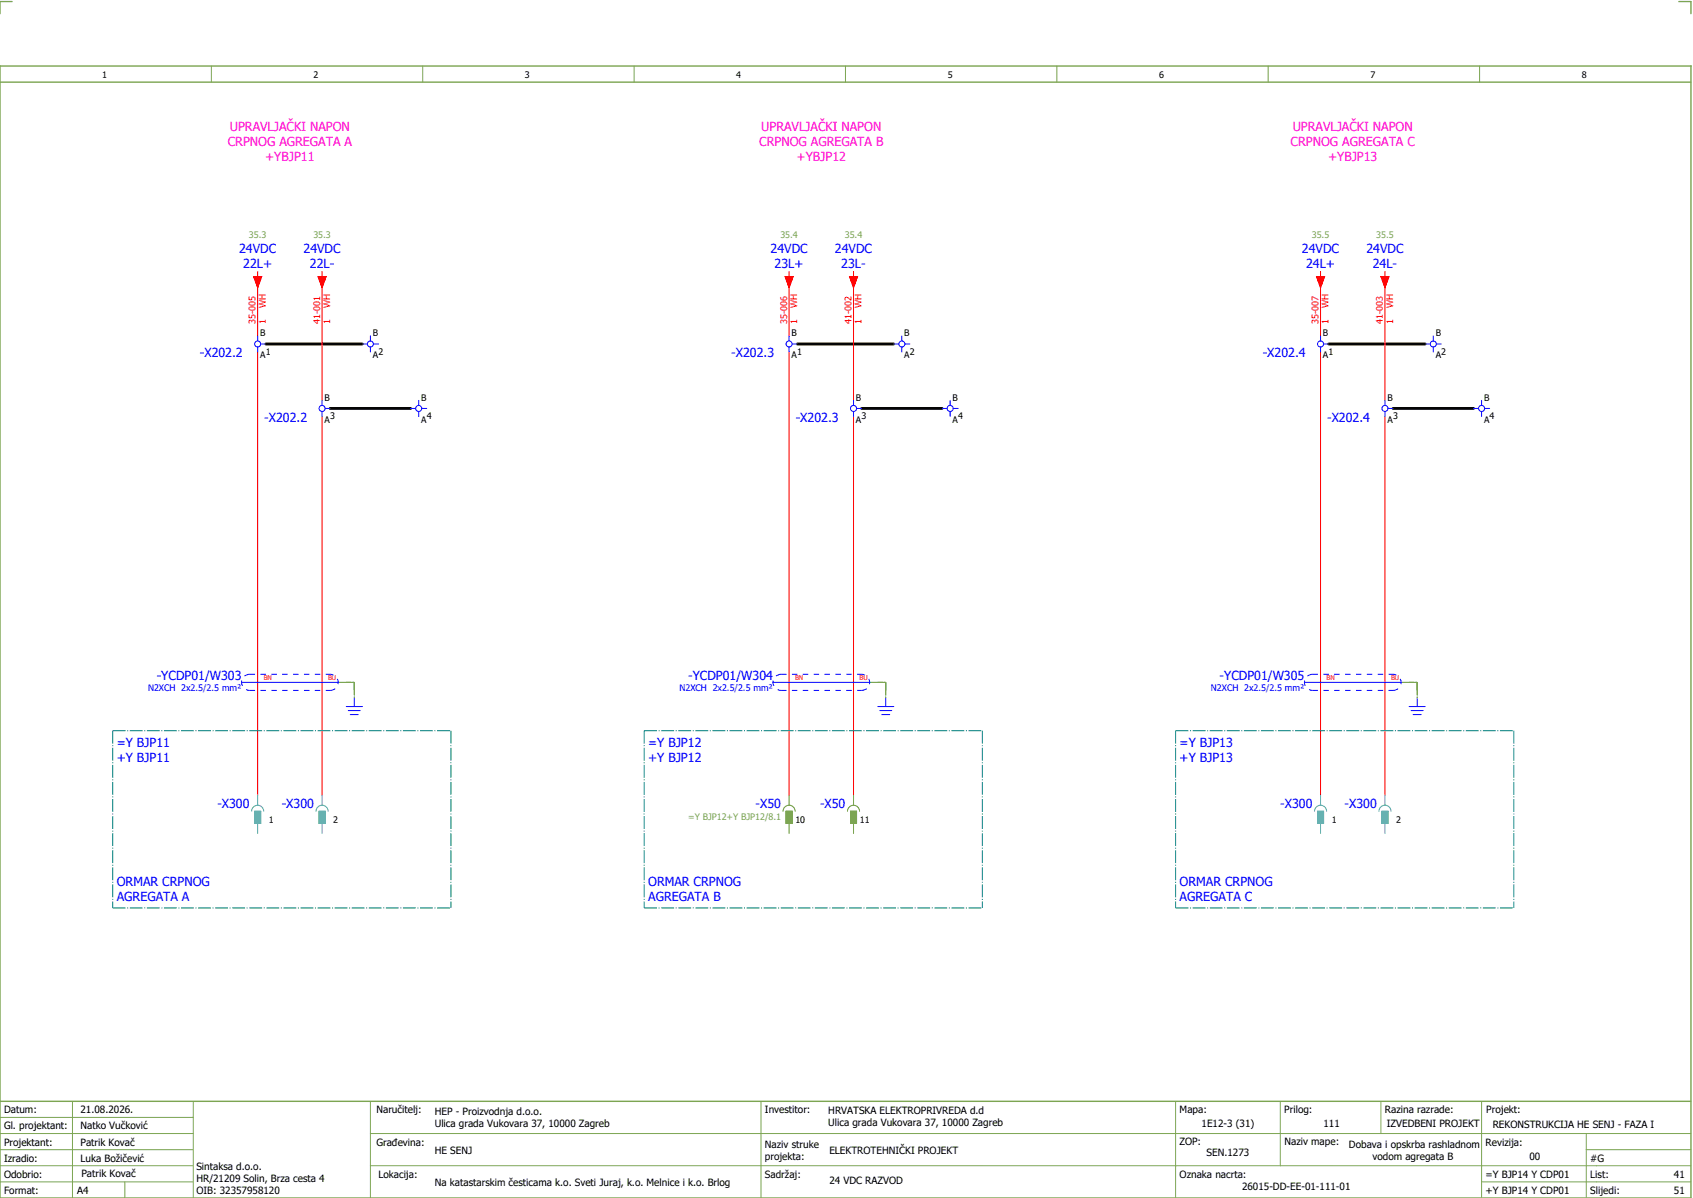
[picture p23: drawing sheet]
<svg xmlns="http://www.w3.org/2000/svg" width="421mm" height="297mm" viewBox="0 0 421 297" stroke-linecap="round" stroke-linejoin="round" font-family="sans-serif">
<defs><g id="words">
<g font-size="3.1" fill="#f0f">
<text x="57.1" y="32.5">UPRAVLJAČKI NAPON</text>
<text x="189.1" y="32.5">UPRAVLJAČKI NAPON</text>
<text x="321.1" y="32.5">UPRAVLJAČKI NAPON</text>
<text x="56.6" y="36.3">CRPNOG AGREGATA A</text>
<text x="65.9" y="40">+YBJP11</text>
<text x="188.6" y="36.3">CRPNOG AGREGATA B</text>
<text x="197.9" y="40">+YBJP12</text>
<text x="320.6" y="36.3">CRPNOG AGREGATA C</text>
<text x="329.9" y="40">+YBJP13</text>
</g>
<g font-size="3.1" fill="#00f">
<text x="59.4" y="62.8">24VDC</text>
<text x="75.4" y="62.8">24VDC</text>
<text x="191.4" y="62.8">24VDC</text>
<text x="207.4" y="62.8">24VDC</text>
<text x="323.4" y="62.8">24VDC</text>
<text x="339.4" y="62.8">24VDC</text>
<text x="60.4" y="66.5">22L+</text>
<text x="77" y="66.5">22L-</text>
<text x="192.4" y="66.5">23L+</text>
<text x="209" y="66.5">23L-</text>
<text x="324.4" y="66.5">24L+</text>
<text x="341" y="66.5">24L-</text>
<text x="49.6" y="88.7">-X202.2</text>
<text x="181.6" y="88.7">-X202.3</text>
<text x="313.6" y="88.7">-X202.4</text>
<text x="65.6" y="104.7">-X202.2</text>
<text x="197.6" y="104.7">-X202.3</text>
<text x="329.6" y="104.7">-X202.4</text>
<text x="38.9" y="168.8">-YCDP01/W303</text>
<text x="170.9" y="168.8">-YCDP01/W304</text>
<text x="302.9" y="168.8">-YCDP01/W305</text>
<text x="29" y="185.5">=Y BJP11</text>
<text x="161" y="185.5">=Y BJP12</text>
<text x="293" y="185.5">=Y BJP13</text>
<text x="29" y="189.3">+Y BJP11</text>
<text x="161" y="189.3">+Y BJP12</text>
<text x="293" y="189.3">+Y BJP13</text>
<text x="54" y="200.6">-X300</text>
<text x="70" y="200.6">-X300</text>
<text x="187.7" y="200.6">-X50</text>
<text x="203.7" y="200.6">-X50</text>
<text x="318" y="200.6">-X300</text>
<text x="334" y="200.6">-X300</text>
<text x="29" y="220">ORMAR CRPNOG</text>
<text x="161" y="220">ORMAR CRPNOG</text>
<text x="293" y="220">ORMAR CRPNOG</text>
<text x="29" y="223.8">AGREGATA A</text>
<text x="161" y="223.8">AGREGATA B</text>
<text x="293" y="223.8">AGREGATA C</text>
</g>
<g font-size="2.5">
<text x="1" y="276.4">Datum:</text>
<text x="1" y="280.4">Gl. projektant:</text>
<text x="20" y="276.4">21.08.2026.</text>
<text x="20" y="280.4">Natko Vučković</text>
<text x="93.5" y="276.4">Naručitelj:</text>
<text x="108" y="276.9">HEP - Proizvodnja d.o.o.</text>
<text x="108" y="279.9">Ulica grada Vukovara 37, 10000 Zagreb</text>
<text x="190" y="276.4">Investitor:</text>
<text x="205.7" y="276.6">HRVATSKA ELEKTROPRIVREDA d.d</text>
<text x="205.7" y="279.6">Ulica grada Vukovara 37, 10000 Zagreb</text>
<text x="293" y="276.4">Mapa:</text>
<text x="298.4" y="279.9">1E12-3 (31)</text>
<text x="319" y="276.4">Prilog:</text>
<text x="328.7" y="279.9">111</text>
<text x="344" y="276.4">Razina razrade:</text>
<text x="344.4" y="279.9">IZVEDBENI PROJEKT</text>
<text x="369.2" y="276.3">Projekt:</text>
<text x="370.8" y="279.9">REKONSTRUKCIJA HE SENJ - FAZA I</text>
<text x="1" y="284.4">Projektant:</text>
<text x="20" y="284.4">Patrik Kovač</text>
<text x="93.5" y="284.4">Građevina:</text>
<text x="108" y="286.4">HE SENJ</text>
<text x="190" y="284.9">Naziv struke</text>
<text x="190" y="287.9">projekta:</text>
<text x="206" y="286.5">ELEKTROTEHNIČKI PROJEKT</text>
<text x="293" y="284.3">ZOP:</text>
<text x="299.7" y="286.9">SEN.1273</text>
<text x="319" y="284.3">Naziv mape:</text>
<text x="335.1" y="285">Dobava i opskrba rashladnom</text>
<text x="340.9" y="288">vodom agregata B</text>
<text x="369" y="284.4">Revizija:</text>
<text x="379.9" y="287.9">00</text>
<text x="1" y="288.4">Izradio:</text>
<text x="1" y="292.4">Odobrio:</text>
<text x="20" y="288.4">Luka Božičević</text>
<text x="20.2" y="292.3">Patrik Kovač</text>
<text x="48.8" y="290.4">Sintaksa d.o.o.</text>
<text x="48.8" y="293.4">HR/21209 Solin, Brza cesta 4</text>
<text x="94" y="292.4">Lokacija:</text>
<text x="190" y="292.4">Sadržaj:</text>
<text x="206" y="293.9">24 VDC RAZVOD</text>
<text x="293" y="292.4">Oznaka nacrta:</text>
<text x="369" y="292.4">=Y BJP14 Y CDP01</text>
<text x="395" y="292.4">List:</text>
<text x="395" y="288.4">#G</text>
<text x="415.8" y="292.4">41</text>
<text x="1" y="296.4">Format:</text>
<text x="19.2" y="296.4">A4</text>
<text x="48.8" y="296.4">OIB: 32357958120</text>
<text x="108" y="294.4">Na katastarskim česticama k.o. Sveti Juraj, k.o. Melnice i k.o. Brlog</text>
<text x="308.5" y="295.4">26015-DD-EE-01-111-01</text>
<text x="369" y="296.4">+Y BJP14 Y CDP01</text>
<text x="395" y="296.4">Slijedi:</text>
<text x="415.8" y="296.4">51</text>
</g>
<g font-size="2.2">
<text x="25.4" y="19.4">1</text>
<text x="77.9" y="19.4">2</text>
<text x="130.4" y="19.4">3</text>
<text x="182.9" y="19.4">4</text>
<text x="235.4" y="19.4">5</text>
<text x="287.9" y="19.4">6</text>
<text x="340.4" y="19.4">7</text>
<text x="392.9" y="19.4">8</text>
<text x="64.6" y="83.5">B</text>
<text x="92.6" y="83.5">B</text>
<text x="196.6" y="83.5">B</text>
<text x="224.6" y="83.5">B</text>
<text x="328.6" y="83.5">B</text>
<text x="356.6" y="83.5">B</text>
<text x="64.6" y="88.9">A</text>
<text x="66" y="88">1</text>
<text x="92.6" y="88.9">A</text>
<text x="94" y="88">2</text>
<text x="196.6" y="88.9">A</text>
<text x="198" y="88">1</text>
<text x="224.6" y="88.9">A</text>
<text x="226" y="88">2</text>
<text x="328.6" y="88.9">A</text>
<text x="330" y="88">1</text>
<text x="356.6" y="88.9">A</text>
<text x="358" y="88">2</text>
<text x="80.6" y="99.5">B</text>
<text x="104.6" y="99.5">B</text>
<text x="212.6" y="99.5">B</text>
<text x="236.6" y="99.5">B</text>
<text x="344.6" y="99.5">B</text>
<text x="368.6" y="99.5">B</text>
<text x="80.6" y="104.9">A</text>
<text x="82" y="104">3</text>
<text x="104.6" y="104.9">A</text>
<text x="106" y="104">4</text>
<text x="212.6" y="104.9">A</text>
<text x="214" y="104">3</text>
<text x="236.6" y="104.9">A</text>
<text x="238" y="104">4</text>
<text x="344.6" y="104.9">A</text>
<text x="346" y="104">3</text>
<text x="368.6" y="104.9">A</text>
<text x="370" y="104">4</text>
<text x="66.8" y="204.3">1</text>
<text x="82.8" y="204.3">2</text>
<text x="197.6" y="204.3">10</text>
<text x="213.6" y="204.3">11</text>
<text x="330.8" y="204.3">1</text>
<text x="346.8" y="204.3">2</text>
</g>
<g font-size="2.2" fill="#7ca552">
<text x="61.8" y="59.2">35.3</text>
<text x="77.8" y="59.2">35.3</text>
<text x="193.8" y="59.2">35.4</text>
<text x="209.8" y="59.2">35.4</text>
<text x="325.8" y="59.2">35.5</text>
<text x="341.8" y="59.2">35.5</text>
<text x="171" y="203.5">=Y BJP12+Y BJP12/8.1</text>
</g>
<g font-size="2.2" fill="#f00">
<text x="66" y="76.4" transform="rotate(-90 66 76.4)">WH</text>
<text x="82" y="76.4" transform="rotate(-90 82 76.4)">WH</text>
<text x="198" y="76.4" transform="rotate(-90 198 76.4)">WH</text>
<text x="214" y="76.4" transform="rotate(-90 214 76.4)">WH</text>
<text x="330" y="76.4" transform="rotate(-90 330 76.4)">WH</text>
<text x="346" y="76.4" transform="rotate(-90 346 76.4)">WH</text>
<text x="63.5" y="80.4" transform="rotate(-90 63.5 80.4)">35-005</text>
<text x="66" y="80.4" transform="rotate(-90 66 80.4)">1</text>
<text x="79.5" y="80.4" transform="rotate(-90 79.5 80.4)">41-001</text>
<text x="82" y="80.4" transform="rotate(-90 82 80.4)">1</text>
<text x="195.5" y="80.4" transform="rotate(-90 195.5 80.4)">35-006</text>
<text x="198" y="80.4" transform="rotate(-90 198 80.4)">1</text>
<text x="211.5" y="80.4" transform="rotate(-90 211.5 80.4)">41-002</text>
<text x="214" y="80.4" transform="rotate(-90 214 80.4)">1</text>
<text x="327.5" y="80.4" transform="rotate(-90 327.5 80.4)">35-007</text>
<text x="330" y="80.4" transform="rotate(-90 330 80.4)">1</text>
<text x="343.5" y="80.4" transform="rotate(-90 343.5 80.4)">41-003</text>
<text x="346" y="80.4" transform="rotate(-90 346 80.4)">1</text>
</g>
<g font-size="2.2" fill="#00f">
<text x="36.8" y="171.6">N2XCH 2x2.5/2.5 mm²</text>
<text x="168.8" y="171.6">N2XCH 2x2.5/2.5 mm²</text>
<text x="300.8" y="171.6">N2XCH 2x2.5/2.5 mm²</text>
</g>
<g font-size="1.6" fill="#f00">
<text x="65.5" y="168.9">BN</text>
<text x="81.5" y="168.9">BU</text>
<text x="197.5" y="168.9">BN</text>
<text x="213.5" y="168.9">BU</text>
<text x="329.5" y="168.9">BN</text>
<text x="345.5" y="168.9">BU</text>
</g>
</g></defs>
<path d="M0 16.4h420v281h-420zM3 .4h-3v3M417 .4h3v3M0 20.4h420M0 273.4h420" fill="none" stroke="#7ca552" stroke-width=".35"/>
<g fill="none" stroke="#7ca552" stroke-width=".25">
<path d="M52.5 16.4v4M105 16.4v4M157.5 16.4v4M210 16.4v4M262.5 16.4v4M315 16.4v4M367.5 16.4v4M0 277.4h48M18 273.4v24M48 273.4v24M92 273.4v24M189 273.4v24"/>
<path d="M292 273.4v23.8M318 273.4v16M343 273.4v8M368 273.4v23.8M0 281.4h48M0 285.4h47.8M0 293.4h47.8M31 293.4v4M47.8 289.4h-47.8M92 281.4h328M92 289.4h328M368 293.4h52"/>
<path d="M394 285.4h26M394 281.4v15.8"/>
</g>
<path d="M84 169.4h4M88 169.4v4M216 169.4h4M220 169.4v4M348 169.4h4M352 169.4v4" fill="none" stroke="#00be00" stroke-width=".25" stroke-dasharray="3.2 .4 .3 .4"/>
<g fill="none" stroke="#f00" stroke-width=".25">
<path d="M63 68.6h2l-1 2.8zM64 67.4v1.2M64 70.4v13M79 68.6h2l-1 2.8zM80 67.4v1.2M80 70.4v29M195 68.6h2l-1 2.8zM196 67.4v1.2M196 70.4v13M211 68.6h2l-1 2.8zM212 67.4v1.2M212 70.4v29"/>
<path d="M327 68.6h2l-1 2.8zM328 67.4v1.2M328 70.4v13M343 68.6h2l-1 2.8zM344 67.4v1.2M344 70.4v29M64 87.4v110M196 87.4v110M328 87.4v110M80 103.4v94M212 103.4v94M344 103.4v94"/>
</g>
<path d="M66 85.4h24M198 85.4h24M330 85.4h24M82 101.4h20M214 101.4h20M346 101.4h20" fill="none" stroke="#000" stroke-width=".7"/>
<path d="M86 169.4h2M88 169.4v2M218 169.4h2M220 169.4v2M350 169.4h2M352 169.4v2" fill="none" stroke="#00be00" stroke-width=".25" stroke-dasharray="3.2 .4 .3 .4" stroke-linecap="butt"/>
<g fill="none" stroke="#00f" stroke-width=".25">
<path d="M64 83.4v1.2M64 86.1v1.3M64.7 85.4h1.3M80 99.4v1.2M90 85.4h1.2M92 83.4v1.2M92 86.1v1.3M92.7 85.4h1.3M104 99.4v1.2M196 83.4v1.2M196 86.1v1.3M196.8 85.4h1.2"/>
<path d="M212 99.4v1.2M222 85.4h1.3M224 83.4v1.2M224 86.1v1.3M224.8 85.4h1.2M236 99.4v1.2M328 83.4v1.2M328 86.1v1.3M328.8 85.4h1.2M344 99.4v1.2M354 85.4h1.3M356 83.4v1.2"/>
<path d="M356 86.1v1.3M356.8 85.4h1.2M368 99.4v1.2M80 102.1v1.3M80.8 101.4h1.2M102 101.4h1.2M104 102.1v1.3M104.7 101.4h1.3M212 102.1v1.3M212.8 101.4h1.2M234 101.4h1.2M236 102.1v1.3"/>
<path d="M236.7 101.4h1.3M344 102.1v1.3M344.7 101.4h1.3M366 101.4h1.2M368 102.1v1.3M368.8 101.4h1.2M60 169.4h24M86 175.4h4M86.5 176.4h3M87 177.4h2M88 173.4v2M192 169.4h24"/>
<path d="M218 175.4h4M218.5 176.4h3M219 177.4h2M220 173.4v2M324 169.4h24M350 175.4h4M350.5 176.4h3M351 177.4h2M352 173.4v2"/>
<circle cx="64" cy="85.4" r=".75"/>
<circle cx="92" cy="85.4" r=".75"/>
<circle cx="196" cy="85.4" r=".75"/>
<circle cx="224" cy="85.4" r=".75"/>
<circle cx="328" cy="85.4" r=".75"/>
<circle cx="356" cy="85.4" r=".75"/>
<circle cx="80" cy="101.4" r=".75"/>
<circle cx="104" cy="101.4" r=".75"/>
<circle cx="212" cy="101.4" r=".75"/>
<circle cx="236" cy="101.4" r=".75"/>
<circle cx="344" cy="101.4" r=".75"/>
<circle cx="368" cy="101.4" r=".75"/>
</g>
<path d="M28 181.4h84M28 181.4v44M112 181.4v44M160 181.4h84M160 181.4v44M244 181.4v44M292 181.4h84M292 181.4v44M376 181.4v44M28 225.4h84M160 225.4h84M292 225.4h84" fill="none" stroke="#007f7f" stroke-width=".25" stroke-dasharray="3.2 .4 .3 .4" stroke-linecap="butt"/>
<g fill="#a57c00" stroke="#a57c00" stroke-width=".25">
<path d="M195.3 201.4h1.5v3h-1.5z"/>
<path d="M211.3 201.4h1.5v3h-1.5z"/>
</g>
<path d="M196 197.4v2.5M212 197.4v2.5M194.5 201.4a1.5 1.5 0 0 1 1.5-1.5 1.5 1.5 0 0 1 1.5 1.5M195.3 201.4h1.5v3h-1.5zM196 204.4v2.5M210.5 201.4a1.5 1.5 0 0 1 1.5-1.5 1.5 1.5 0 0 1 1.5 1.5M211.3 201.4h1.5v3h-1.5zM212 204.4v2.5" fill="none" stroke="#a57c00" stroke-width=".25"/>
<g fill="#52a5a5" stroke="#52a5a5" stroke-width=".25">
<path d="M63.2 201.4h1.5v3h-1.5z"/>
<path d="M79.3 201.4h1.5v3h-1.5z"/>
<path d="M327.3 201.4h1.5v3h-1.5z"/>
<path d="M343.2 201.4h1.5v3h-1.5z"/>
</g>
<g fill="none" stroke="#52a5a5" stroke-width=".25">
<path d="M64 197.4v2.5M80 197.4v2.5M328 197.4v2.5M344 197.4v2.5M62.5 201.4a1.5 1.5 0 0 1 1.5-1.5 1.5 1.5 0 0 1 1.5 1.5M63.2 201.4h1.5v3h-1.5zM64 204.4v2.5M78.5 201.4a1.5 1.5 0 0 1 1.5-1.5 1.5 1.5 0 0 1 1.5 1.5M79.3 201.4h1.5v3h-1.5zM80 204.4v2.5M326.5 201.4a1.5 1.5 0 0 1 1.5-1.5 1.5 1.5 0 0 1 1.5 1.5M327.3 201.4h1.5v3h-1.5z"/>
<path d="M328 204.4v2.5M342.5 201.4a1.5 1.5 0 0 1 1.5-1.5 1.5 1.5 0 0 1 1.5 1.5M343.2 201.4h1.5v3h-1.5zM344 204.4v2.5"/>
</g>
<path d="M62 171.4h20M62 167.4h20M62 167.4a2 2 0 0 0-2 2 2 2 0 0 0 2 2M82 171.4a2 2 0 0 0 2-2 2 2 0 0 0-2-2M194 171.4h20M194 167.4h20M194 167.4a2 2 0 0 0-2 2 2 2 0 0 0 2 2M214 171.4a2 2 0 0 0 2-2 2 2 0 0 0-2-2M326 171.4h20M326 167.4h20M326 167.4a2 2 0 0 0-2 2 2 2 0 0 0 2 2M346 171.4a2 2 0 0 0 2-2 2 2 0 0 0-2-2" fill="none" stroke="#00f" stroke-width=".25" stroke-dasharray="1.4 1.4" stroke-linecap="butt"/>
<g fill="#f00" stroke="#f00" stroke-width=".25">
<path d="M63 68.6h2l-1 2.8z"/>
<path d="M79 68.6h2l-1 2.8z"/>
<path d="M195 68.6h2l-1 2.8z"/>
<path d="M211 68.6h2l-1 2.8z"/>
<path d="M327 68.6h2l-1 2.8z"/>
<path d="M343 68.6h2l-1 2.8z"/>
</g>
<use href="#words"/>
</svg>
